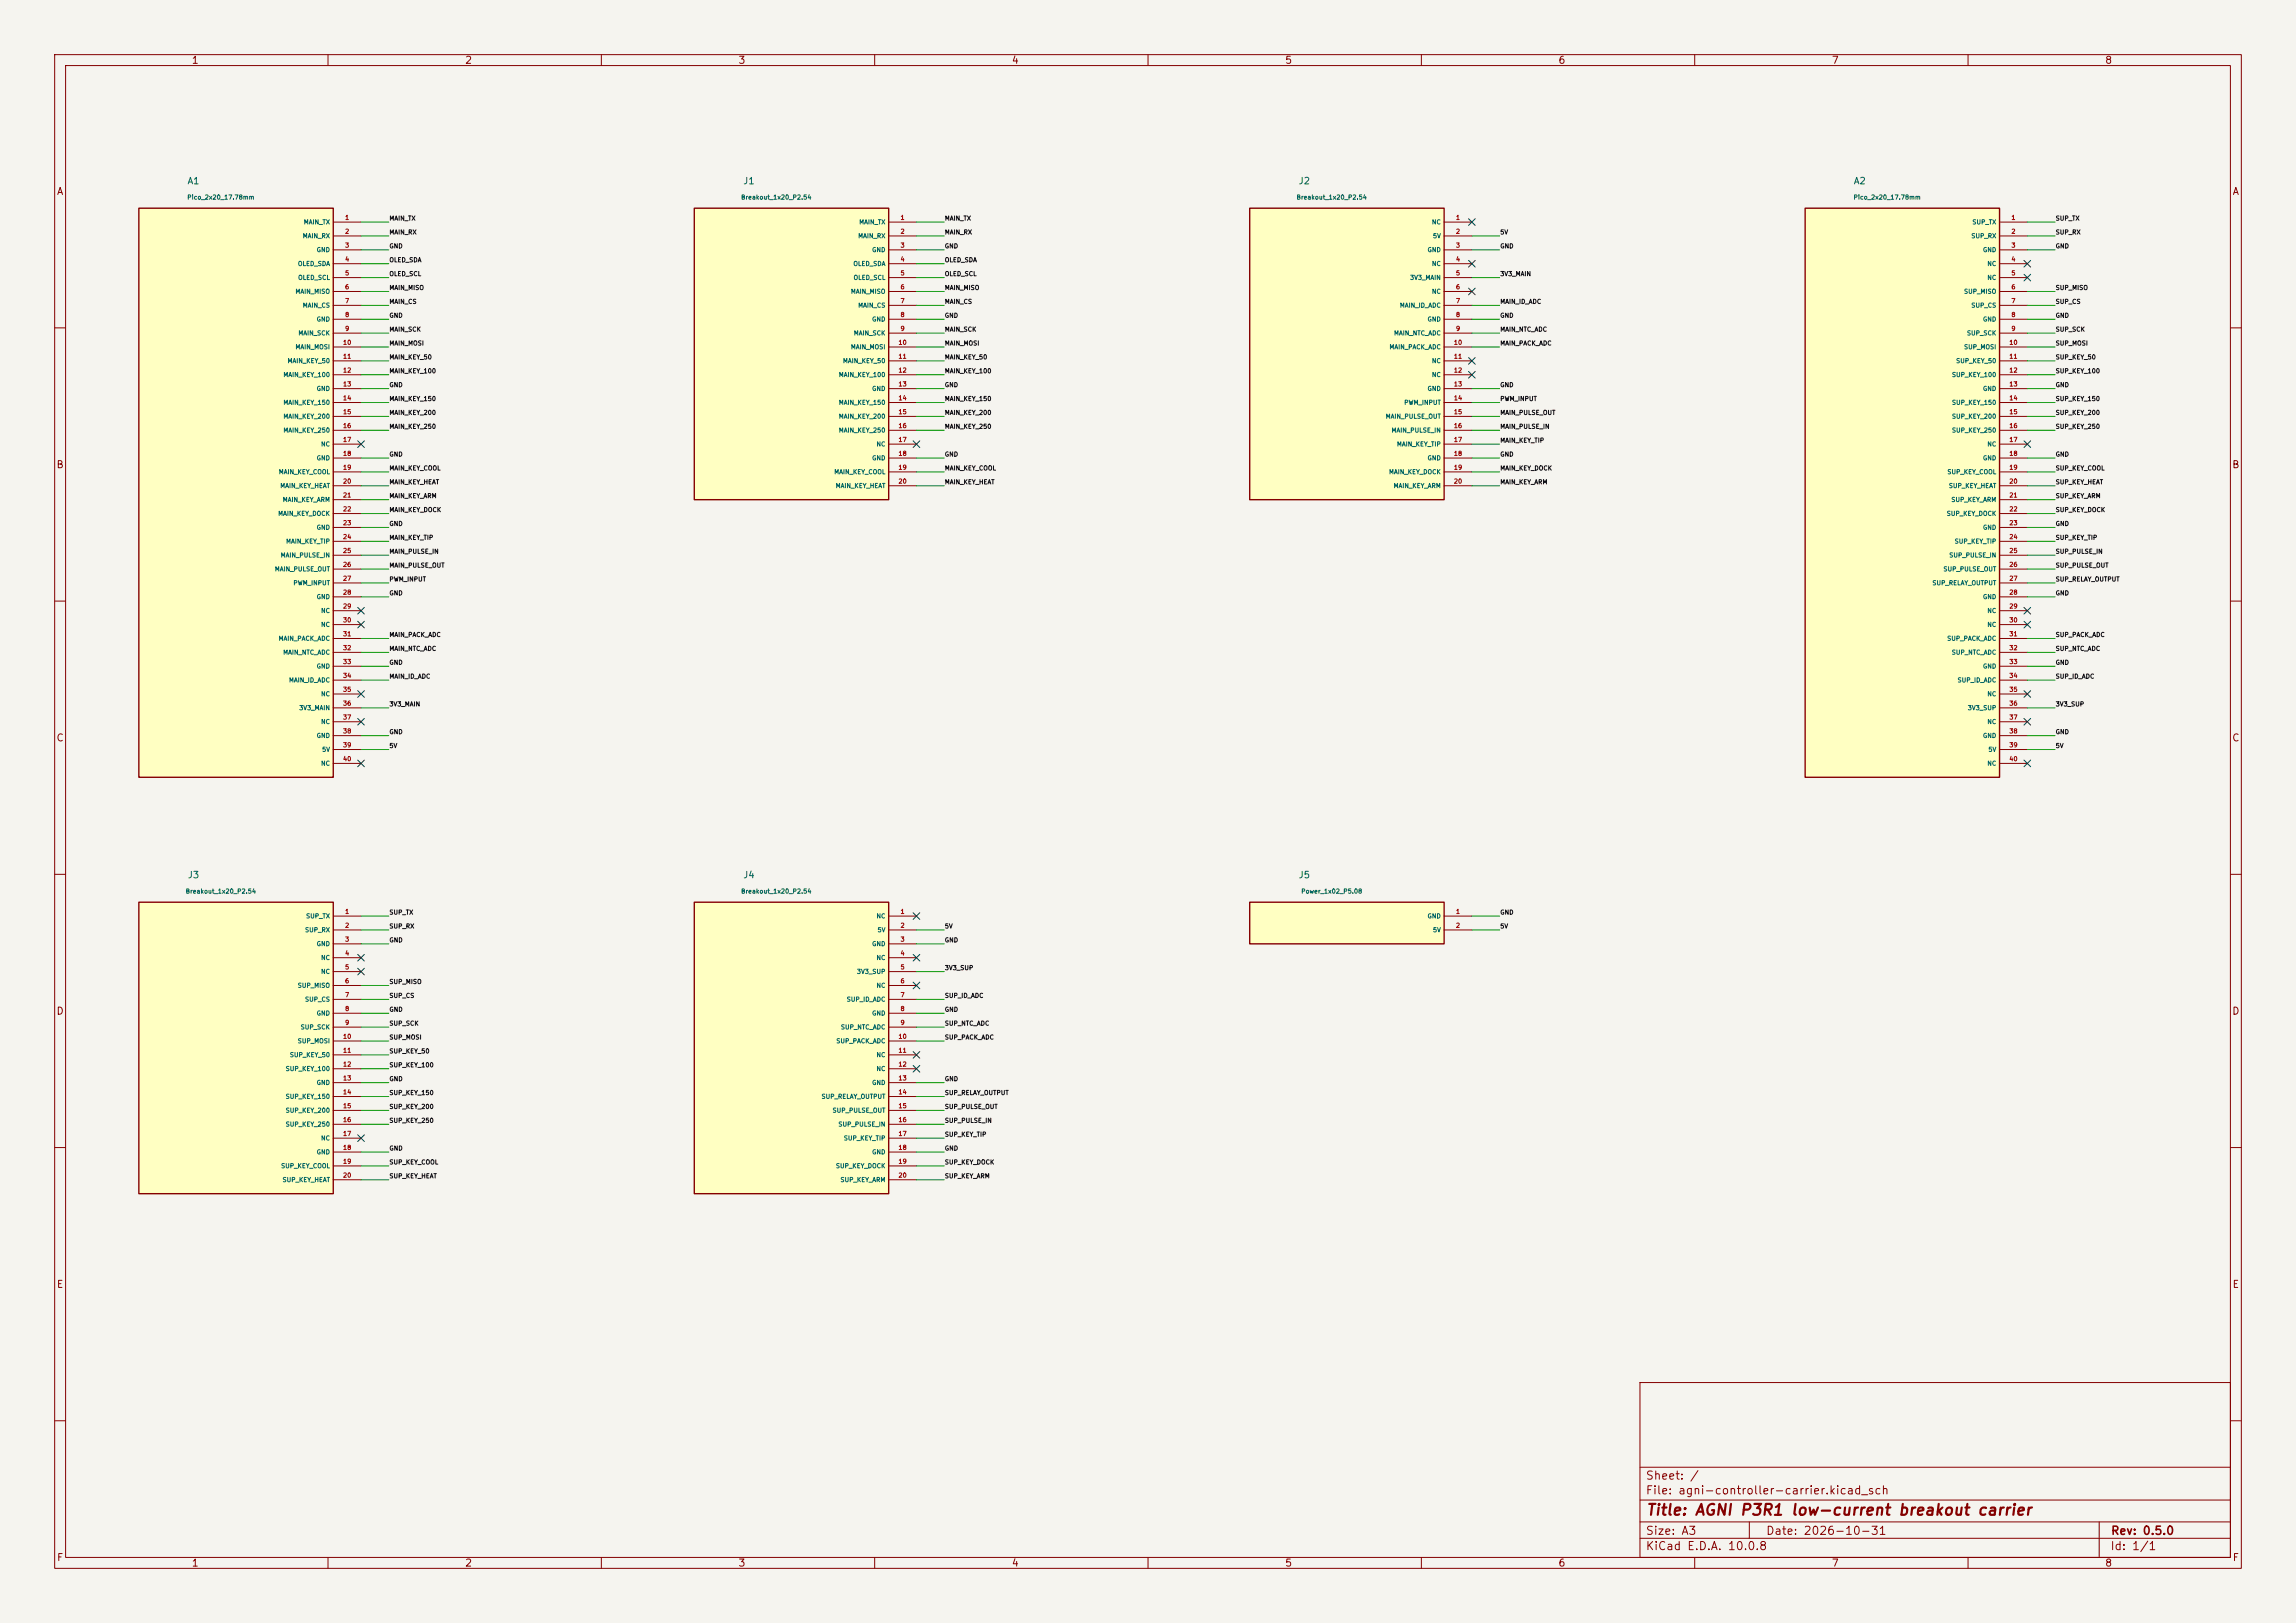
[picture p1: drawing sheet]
<svg xmlns="http://www.w3.org/2000/svg" width="420mm" height="297mm" viewBox="0 0 420 297" stroke-linecap="round" stroke-linejoin="round" font-family="sans-serif">
<defs><g id="words">
<text font-size="2" fill="#840000" x="301" y="277.8">Title: AGNI P3R1 low-current breakout carrier</text>
<g font-size="1.5" fill="#840000">
<text x="300.9" y="273.8">File: agni-controller-carrier.kicad_sch</text>
<text x="300.9" y="271.1">Sheet: /</text>
<text x="300.9" y="281.2">Size: A3</text>
<text x="322.9" y="281.2">Date: 2026-10-31</text>
<text x="386" y="281.2">Rev: 0.5.0</text>
<text x="300.9" y="284">KiCad E.D.A. 10.0.8</text>
<text x="385.9" y="284">Id: 1/1</text>
</g>
<g font-size="1.3" fill="#840000">
<text x="35" y="12">1</text>
<text x="85" y="12">2</text>
<text x="135" y="12">3</text>
<text x="185" y="12">4</text>
<text x="235" y="12">5</text>
<text x="285" y="12">6</text>
<text x="335" y="12">7</text>
<text x="385" y="12">8</text>
<text x="10.3" y="36">A</text>
<text x="408.3" y="36">A</text>
<text x="10.2" y="86">B</text>
<text x="408.2" y="86">B</text>
<text x="10.2" y="136">C</text>
<text x="408.2" y="136">C</text>
<text x="10.2" y="186">D</text>
<text x="408.2" y="186">D</text>
<text x="10.3" y="236">E</text>
<text x="408.3" y="236">E</text>
<text x="10.3" y="286">F</text>
<text x="35" y="287">1</text>
<text x="85" y="287">2</text>
<text x="135" y="287">3</text>
<text x="185" y="287">4</text>
<text x="235" y="287">5</text>
<text x="285" y="287">6</text>
<text x="335" y="287">7</text>
<text x="385" y="287">8</text>
<text x="408.3" y="286">F</text>
</g>
<g font-size="1.2" fill="#006464">
<text x="34.2" y="34">A1</text>
<text x="135.9" y="34">J1</text>
<text x="237.5" y="34">J2</text>
<text x="339" y="34">A2</text>
<text x="34.3" y="161">J3</text>
<text x="135.9" y="161">J4</text>
<text x="237.5" y="161">J5</text>
</g>
<g font-size=".8" fill="#006464">
<text x="34.2" y="36.7">Pico_2x20_17.78mm</text>
<text x="55.5" y="41.2">MAIN_TX</text>
<text x="135.5" y="36.7">Breakout_1x20_P2.54</text>
<text x="157.1" y="41.2">MAIN_TX</text>
<text x="237.1" y="36.7">Breakout_1x20_P2.54</text>
<text x="261.8" y="41.2">NC</text>
<text x="339" y="36.7">Pico_2x20_17.78mm</text>
<text x="360.7" y="41.2">SUP_TX</text>
<text x="55.3" y="43.8">MAIN_RX</text>
<text x="57.8" y="46.3">GND</text>
<text x="156.9" y="43.8">MAIN_RX</text>
<text x="159.4" y="46.3">GND</text>
<text x="261" y="46.3">GND</text>
<text x="262" y="43.8">5V</text>
<text x="360.5" y="43.8">SUP_RX</text>
<text x="362.6" y="46.3">GND</text>
<text x="54" y="53.9">MAIN_MISO</text>
<text x="54.4" y="48.9">OLED_SDA</text>
<text x="54.5" y="51.4">OLED_SCL</text>
<text x="155.6" y="53.9">MAIN_MISO</text>
<text x="156" y="48.9">OLED_SDA</text>
<text x="156.1" y="51.4">OLED_SCL</text>
<text x="257.8" y="51.4">3V3_MAIN</text>
<text x="261.8" y="48.9">NC</text>
<text x="261.8" y="53.9">NC</text>
<text x="359.2" y="53.9">SUP_MISO</text>
<text x="363.4" y="48.9">NC</text>
<text x="363.4" y="51.4">NC</text>
<text x="55.3" y="56.5">MAIN_CS</text>
<text x="57.8" y="59">GND</text>
<text x="156.9" y="56.5">MAIN_CS</text>
<text x="159.4" y="59">GND</text>
<text x="256" y="56.5">MAIN_ID_ADC</text>
<text x="261" y="59">GND</text>
<text x="360.5" y="56.5">SUP_CS</text>
<text x="362.6" y="59">GND</text>
<text x="54" y="64.1">MAIN_MOSI</text>
<text x="54.5" y="61.6">MAIN_SCK</text>
<text x="155.6" y="64.1">MAIN_MOSI</text>
<text x="156.1" y="61.6">MAIN_SCK</text>
<text x="254.1" y="64.1">MAIN_PACK_ADC</text>
<text x="254.9" y="61.6">MAIN_NTC_ADC</text>
<text x="359.2" y="64.1">SUP_MOSI</text>
<text x="359.7" y="61.6">SUP_SCK</text>
<text x="51.7" y="69.2">MAIN_KEY_100</text>
<text x="52.5" y="66.6">MAIN_KEY_50</text>
<text x="57.8" y="71.7">GND</text>
<text x="153.3" y="69.2">MAIN_KEY_100</text>
<text x="154.1" y="66.6">MAIN_KEY_50</text>
<text x="159.4" y="71.7">GND</text>
<text x="261" y="71.7">GND</text>
<text x="261.8" y="66.6">NC</text>
<text x="261.8" y="69.2">NC</text>
<text x="357" y="69.2">SUP_KEY_100</text>
<text x="357.7" y="66.6">SUP_KEY_50</text>
<text x="362.6" y="71.7">GND</text>
<text x="51.7" y="74.3">MAIN_KEY_150</text>
<text x="51.7" y="76.8">MAIN_KEY_200</text>
<text x="153.3" y="74.3">MAIN_KEY_150</text>
<text x="153.3" y="76.8">MAIN_KEY_200</text>
<text x="253.4" y="76.8">MAIN_PULSE_OUT</text>
<text x="256.8" y="74.3">PWM_INPUT</text>
<text x="357" y="74.3">SUP_KEY_150</text>
<text x="357" y="76.8">SUP_KEY_200</text>
<text x="51.7" y="79.3">MAIN_KEY_250</text>
<text x="58.6" y="81.9">NC</text>
<text x="153.3" y="79.3">MAIN_KEY_250</text>
<text x="160.2" y="81.9">NC</text>
<text x="254.5" y="79.3">MAIN_PULSE_IN</text>
<text x="255.4" y="81.9">MAIN_KEY_TIP</text>
<text x="357" y="79.3">SUP_KEY_250</text>
<text x="363.4" y="81.9">NC</text>
<text x="50.9" y="87">MAIN_KEY_COOL</text>
<text x="51.2" y="89.5">MAIN_KEY_HEAT</text>
<text x="57.8" y="84.4">GND</text>
<text x="152.5" y="87">MAIN_KEY_COOL</text>
<text x="152.8" y="89.5">MAIN_KEY_HEAT</text>
<text x="159.4" y="84.4">GND</text>
<text x="254" y="87">MAIN_KEY_DOCK</text>
<text x="254.8" y="89.5">MAIN_KEY_ARM</text>
<text x="261" y="84.4">GND</text>
<text x="356.1" y="87">SUP_KEY_COOL</text>
<text x="356.4" y="89.5">SUP_KEY_HEAT</text>
<text x="362.6" y="84.4">GND</text>
<text x="50.8" y="94.6">MAIN_KEY_DOCK</text>
<text x="51.6" y="92">MAIN_KEY_ARM</text>
<text x="356" y="94.6">SUP_KEY_DOCK</text>
<text x="356.9" y="92">SUP_KEY_ARM</text>
<text x="52.2" y="99.7">MAIN_KEY_TIP</text>
<text x="57.8" y="97.1">GND</text>
<text x="357.5" y="99.7">SUP_KEY_TIP</text>
<text x="362.6" y="97.1">GND</text>
<text x="50.2" y="104.7">MAIN_PULSE_OUT</text>
<text x="51.3" y="102.2">MAIN_PULSE_IN</text>
<text x="53.6" y="107.3">PWM_INPUT</text>
<text x="353.4" y="107.3">SUP_RELAY_OUTPUT</text>
<text x="355.4" y="104.7">SUP_PULSE_OUT</text>
<text x="356.5" y="102.2">SUP_PULSE_IN</text>
<text x="57.8" y="109.8">GND</text>
<text x="58.6" y="112.4">NC</text>
<text x="362.6" y="109.8">GND</text>
<text x="363.4" y="112.4">NC</text>
<text x="50.9" y="117.4">MAIN_PACK_ADC</text>
<text x="51.7" y="120">MAIN_NTC_ADC</text>
<text x="58.6" y="114.9">NC</text>
<text x="356.1" y="117.4">SUP_PACK_ADC</text>
<text x="356.9" y="120">SUP_NTC_ADC</text>
<text x="363.4" y="114.9">NC</text>
<text x="52.8" y="125.1">MAIN_ID_ADC</text>
<text x="57.8" y="122.5">GND</text>
<text x="358" y="125.1">SUP_ID_ADC</text>
<text x="362.6" y="122.5">GND</text>
<text x="54.6" y="130.1">3V3_MAIN</text>
<text x="58.6" y="127.6">NC</text>
<text x="359.9" y="130.1">3V3_SUP</text>
<text x="363.4" y="127.6">NC</text>
<text x="57.8" y="135.2">GND</text>
<text x="58.6" y="132.7">NC</text>
<text x="58.8" y="137.8">5V</text>
<text x="362.6" y="135.2">GND</text>
<text x="363.4" y="132.7">NC</text>
<text x="363.6" y="137.8">5V</text>
<text x="58.6" y="140.3">NC</text>
<text x="363.4" y="140.3">NC</text>
<text x="33.9" y="163.7">Breakout_1x20_P2.54</text>
<text x="135.5" y="163.7">Breakout_1x20_P2.54</text>
<text x="237.9" y="163.7">Power_1x02_P5.08</text>
<text x="55.7" y="170.8">SUP_RX</text>
<text x="55.9" y="168.2">SUP_TX</text>
<text x="57.8" y="173.3">GND</text>
<text x="159.4" y="173.3">GND</text>
<text x="160.2" y="168.2">NC</text>
<text x="160.4" y="170.8">5V</text>
<text x="261" y="168.2">GND</text>
<text x="262" y="170.8">5V</text>
<text x="58.6" y="175.9">NC</text>
<text x="58.6" y="178.4">NC</text>
<text x="156.7" y="178.4">3V3_SUP</text>
<text x="160.2" y="175.9">NC</text>
<text x="54.4" y="180.9">SUP_MISO</text>
<text x="55.7" y="183.5">SUP_CS</text>
<text x="154.8" y="183.5">SUP_ID_ADC</text>
<text x="160.2" y="180.9">NC</text>
<text x="54.4" y="191.1">SUP_MOSI</text>
<text x="54.9" y="188.6">SUP_SCK</text>
<text x="57.8" y="186">GND</text>
<text x="152.9" y="191.1">SUP_PACK_ADC</text>
<text x="153.7" y="188.6">SUP_NTC_ADC</text>
<text x="159.4" y="186">GND</text>
<text x="52.2" y="196.2">SUP_KEY_100</text>
<text x="52.9" y="193.6">SUP_KEY_50</text>
<text x="160.2" y="193.6">NC</text>
<text x="160.2" y="196.2">NC</text>
<text x="52.2" y="201.3">SUP_KEY_150</text>
<text x="52.2" y="203.8">SUP_KEY_200</text>
<text x="57.8" y="198.7">GND</text>
<text x="150.2" y="201.3">SUP_RELAY_OUTPUT</text>
<text x="152.2" y="203.8">SUP_PULSE_OUT</text>
<text x="159.4" y="198.7">GND</text>
<text x="52.2" y="206.3">SUP_KEY_250</text>
<text x="58.6" y="208.9">NC</text>
<text x="153.3" y="206.3">SUP_PULSE_IN</text>
<text x="154.3" y="208.9">SUP_KEY_TIP</text>
<text x="51.3" y="214">SUP_KEY_COOL</text>
<text x="57.8" y="211.4">GND</text>
<text x="152.8" y="214">SUP_KEY_DOCK</text>
<text x="159.4" y="211.4">GND</text>
<text x="51.6" y="216.5">SUP_KEY_HEAT</text>
<text x="153.7" y="216.5">SUP_KEY_ARM</text>
</g>
<g font-size=".8" fill="#a90000">
<text x="63" y="40.4">1</text>
<text x="164.6" y="40.4">1</text>
<text x="266.2" y="40.4">1</text>
<text x="367.8" y="40.4">1</text>
<text x="63" y="43">2</text>
<text x="63" y="45.5">3</text>
<text x="164.6" y="43">2</text>
<text x="164.6" y="45.5">3</text>
<text x="266.2" y="43">2</text>
<text x="266.2" y="45.5">3</text>
<text x="367.8" y="43">2</text>
<text x="367.8" y="45.5">3</text>
<text x="63" y="48">4</text>
<text x="63" y="50.6">5</text>
<text x="63" y="53.1">6</text>
<text x="164.6" y="48">4</text>
<text x="164.6" y="50.6">5</text>
<text x="164.6" y="53.1">6</text>
<text x="266.2" y="48">4</text>
<text x="266.2" y="50.6">5</text>
<text x="266.2" y="53.1">6</text>
<text x="367.8" y="48">4</text>
<text x="367.8" y="50.6">5</text>
<text x="367.8" y="53.1">6</text>
<text x="63" y="55.7">7</text>
<text x="63" y="58.2">8</text>
<text x="164.6" y="55.7">7</text>
<text x="164.6" y="58.2">8</text>
<text x="266.2" y="55.7">7</text>
<text x="266.2" y="58.2">8</text>
<text x="367.8" y="55.7">7</text>
<text x="367.8" y="58.2">8</text>
<text x="62.7" y="63.3">10</text>
<text x="62.7" y="65.8">11</text>
<text x="63" y="60.7">9</text>
<text x="164.3" y="63.3">10</text>
<text x="164.3" y="65.8">11</text>
<text x="164.6" y="60.7">9</text>
<text x="265.9" y="63.3">10</text>
<text x="265.9" y="65.8">11</text>
<text x="266.2" y="60.7">9</text>
<text x="367.5" y="63.3">10</text>
<text x="367.5" y="65.8">11</text>
<text x="367.8" y="60.7">9</text>
<text x="62.7" y="68.4">12</text>
<text x="62.7" y="70.9">13</text>
<text x="164.3" y="68.4">12</text>
<text x="164.3" y="70.9">13</text>
<text x="265.9" y="68.4">12</text>
<text x="265.9" y="70.9">13</text>
<text x="367.5" y="68.4">12</text>
<text x="367.5" y="70.9">13</text>
<text x="62.7" y="73.4">14</text>
<text x="62.7" y="76">15</text>
<text x="164.3" y="73.4">14</text>
<text x="164.3" y="76">15</text>
<text x="265.9" y="73.4">14</text>
<text x="265.9" y="76">15</text>
<text x="367.5" y="73.4">14</text>
<text x="367.5" y="76">15</text>
<text x="62.7" y="78.5">16</text>
<text x="62.7" y="81.1">17</text>
<text x="62.7" y="83.6">18</text>
<text x="164.3" y="78.5">16</text>
<text x="164.3" y="81.1">17</text>
<text x="164.3" y="83.6">18</text>
<text x="265.9" y="78.5">16</text>
<text x="265.9" y="81.1">17</text>
<text x="265.9" y="83.6">18</text>
<text x="367.5" y="78.5">16</text>
<text x="367.5" y="81.1">17</text>
<text x="367.5" y="83.6">18</text>
<text x="62.7" y="86.1">19</text>
<text x="62.7" y="88.7">20</text>
<text x="164.3" y="86.1">19</text>
<text x="164.3" y="88.7">20</text>
<text x="265.9" y="86.1">19</text>
<text x="265.9" y="88.7">20</text>
<text x="367.5" y="86.1">19</text>
<text x="367.5" y="88.7">20</text>
<text x="62.7" y="91.2">21</text>
<text x="62.7" y="93.8">22</text>
<text x="367.5" y="91.2">21</text>
<text x="367.5" y="93.8">22</text>
<text x="62.7" y="96.3">23</text>
<text x="62.7" y="98.8">24</text>
<text x="62.7" y="101.4">25</text>
<text x="367.5" y="96.3">23</text>
<text x="367.5" y="98.8">24</text>
<text x="367.5" y="101.4">25</text>
<text x="62.7" y="103.9">26</text>
<text x="62.7" y="106.5">27</text>
<text x="367.5" y="103.9">26</text>
<text x="367.5" y="106.5">27</text>
<text x="62.7" y="109">28</text>
<text x="62.7" y="111.5">29</text>
<text x="367.5" y="109">28</text>
<text x="367.5" y="111.5">29</text>
<text x="62.7" y="114.1">30</text>
<text x="62.7" y="116.6">31</text>
<text x="62.7" y="119.2">32</text>
<text x="367.5" y="114.1">30</text>
<text x="367.5" y="116.6">31</text>
<text x="367.5" y="119.2">32</text>
<text x="62.7" y="121.7">33</text>
<text x="62.7" y="124.2">34</text>
<text x="367.5" y="121.7">33</text>
<text x="367.5" y="124.2">34</text>
<text x="62.7" y="126.8">35</text>
<text x="62.7" y="129.3">36</text>
<text x="62.7" y="131.9">37</text>
<text x="367.5" y="126.8">35</text>
<text x="367.5" y="129.3">36</text>
<text x="367.5" y="131.9">37</text>
<text x="62.7" y="134.4">38</text>
<text x="62.7" y="136.9">39</text>
<text x="367.5" y="134.4">38</text>
<text x="367.5" y="136.9">39</text>
<text x="62.7" y="139.5">40</text>
<text x="367.5" y="139.5">40</text>
<text x="63" y="167.4">1</text>
<text x="164.6" y="167.4">1</text>
<text x="266.2" y="167.4">1</text>
<text x="63" y="170">2</text>
<text x="63" y="172.5">3</text>
<text x="164.6" y="170">2</text>
<text x="164.6" y="172.5">3</text>
<text x="266.2" y="170">2</text>
<text x="63" y="175">4</text>
<text x="63" y="177.6">5</text>
<text x="164.6" y="175">4</text>
<text x="164.6" y="177.6">5</text>
<text x="63" y="180.1">6</text>
<text x="63" y="182.7">7</text>
<text x="63" y="185.2">8</text>
<text x="164.6" y="180.1">6</text>
<text x="164.6" y="182.7">7</text>
<text x="164.6" y="185.2">8</text>
<text x="62.7" y="190.3">10</text>
<text x="63" y="187.7">9</text>
<text x="164.3" y="190.3">10</text>
<text x="164.6" y="187.7">9</text>
<text x="62.7" y="192.8">11</text>
<text x="62.7" y="195.4">12</text>
<text x="62.7" y="197.9">13</text>
<text x="164.3" y="192.8">11</text>
<text x="164.3" y="195.4">12</text>
<text x="164.3" y="197.9">13</text>
<text x="62.7" y="200.4">14</text>
<text x="62.7" y="203">15</text>
<text x="164.3" y="200.4">14</text>
<text x="164.3" y="203">15</text>
<text x="62.7" y="205.5">16</text>
<text x="62.7" y="208.1">17</text>
<text x="164.3" y="205.5">16</text>
<text x="164.3" y="208.1">17</text>
<text x="62.7" y="210.6">18</text>
<text x="62.7" y="213.1">19</text>
<text x="62.7" y="215.7">20</text>
<text x="164.3" y="210.6">18</text>
<text x="164.3" y="213.1">19</text>
<text x="164.3" y="215.7">20</text>
</g>
<g font-size=".8" fill="#0f0f0f">
<text x="71.1" y="40.6">MAIN_TX</text>
<text x="172.7" y="40.6">MAIN_TX</text>
<text x="375.9" y="40.6">SUP_TX</text>
<text x="71.1" y="43.1">MAIN_RX</text>
<text x="71.1" y="45.6">GND</text>
<text x="172.7" y="43.1">MAIN_RX</text>
<text x="172.7" y="45.6">GND</text>
<text x="274.3" y="43.1">5V</text>
<text x="274.3" y="45.6">GND</text>
<text x="375.9" y="43.1">SUP_RX</text>
<text x="375.9" y="45.6">GND</text>
<text x="71.1" y="48.2">OLED_SDA</text>
<text x="71.1" y="50.7">OLED_SCL</text>
<text x="71.1" y="53.3">MAIN_MISO</text>
<text x="172.7" y="48.2">OLED_SDA</text>
<text x="172.7" y="50.7">OLED_SCL</text>
<text x="172.7" y="53.3">MAIN_MISO</text>
<text x="274.3" y="50.7">3V3_MAIN</text>
<text x="375.9" y="53.3">SUP_MISO</text>
<text x="71.1" y="58.3">GND</text>
<text x="71.1" y="55.8">MAIN_CS</text>
<text x="172.7" y="55.8">MAIN_CS</text>
<text x="172.7" y="58.3">GND</text>
<text x="274.3" y="55.8">MAIN_ID_ADC</text>
<text x="274.3" y="58.3">GND</text>
<text x="375.9" y="55.8">SUP_CS</text>
<text x="375.9" y="58.3">GND</text>
<text x="71.1" y="66">MAIN_KEY_50</text>
<text x="71.1" y="63.4">MAIN_MOSI</text>
<text x="71.1" y="60.9">MAIN_SCK</text>
<text x="172.7" y="60.9">MAIN_SCK</text>
<text x="172.7" y="63.4">MAIN_MOSI</text>
<text x="172.7" y="66">MAIN_KEY_50</text>
<text x="274.3" y="60.9">MAIN_NTC_ADC</text>
<text x="274.3" y="63.4">MAIN_PACK_ADC</text>
<text x="375.9" y="60.9">SUP_SCK</text>
<text x="375.9" y="63.4">SUP_MOSI</text>
<text x="375.9" y="66">SUP_KEY_50</text>
<text x="71.1" y="68.5">MAIN_KEY_100</text>
<text x="71.1" y="71">GND</text>
<text x="172.7" y="68.5">MAIN_KEY_100</text>
<text x="172.7" y="71">GND</text>
<text x="274.3" y="71">GND</text>
<text x="375.9" y="71">GND</text>
<text x="375.9" y="68.5">SUP_KEY_100</text>
<text x="71.1" y="73.6">MAIN_KEY_150</text>
<text x="71.1" y="76.1">MAIN_KEY_200</text>
<text x="172.7" y="73.6">MAIN_KEY_150</text>
<text x="172.7" y="76.1">MAIN_KEY_200</text>
<text x="274.3" y="73.6">PWM_INPUT</text>
<text x="274.3" y="76.1">MAIN_PULSE_OUT</text>
<text x="375.9" y="73.6">SUP_KEY_150</text>
<text x="375.9" y="76.1">SUP_KEY_200</text>
<text x="71.1" y="78.7">MAIN_KEY_250</text>
<text x="71.1" y="83.7">GND</text>
<text x="172.7" y="78.7">MAIN_KEY_250</text>
<text x="172.7" y="83.7">GND</text>
<text x="274.3" y="78.7">MAIN_PULSE_IN</text>
<text x="274.3" y="83.7">GND</text>
<text x="274.3" y="81.2">MAIN_KEY_TIP</text>
<text x="375.9" y="78.7">SUP_KEY_250</text>
<text x="375.9" y="83.7">GND</text>
<text x="71.1" y="86.3">MAIN_KEY_COOL</text>
<text x="71.1" y="88.8">MAIN_KEY_HEAT</text>
<text x="172.7" y="86.3">MAIN_KEY_COOL</text>
<text x="172.7" y="88.8">MAIN_KEY_HEAT</text>
<text x="274.3" y="86.3">MAIN_KEY_DOCK</text>
<text x="274.3" y="88.8">MAIN_KEY_ARM</text>
<text x="375.9" y="86.3">SUP_KEY_COOL</text>
<text x="375.9" y="88.8">SUP_KEY_HEAT</text>
<text x="71.1" y="91.4">MAIN_KEY_ARM</text>
<text x="71.1" y="93.9">MAIN_KEY_DOCK</text>
<text x="375.9" y="91.4">SUP_KEY_ARM</text>
<text x="375.9" y="93.9">SUP_KEY_DOCK</text>
<text x="71.1" y="99">MAIN_KEY_TIP</text>
<text x="71.1" y="101.5">MAIN_PULSE_IN</text>
<text x="71.1" y="96.4">GND</text>
<text x="375.9" y="101.5">SUP_PULSE_IN</text>
<text x="375.9" y="96.4">GND</text>
<text x="375.9" y="99">SUP_KEY_TIP</text>
<text x="71.1" y="106.6">PWM_INPUT</text>
<text x="71.1" y="104.1">MAIN_PULSE_OUT</text>
<text x="375.9" y="104.1">SUP_PULSE_OUT</text>
<text x="375.9" y="106.6">SUP_RELAY_OUTPUT</text>
<text x="71.1" y="109.1">GND</text>
<text x="375.9" y="109.1">GND</text>
<text x="71.1" y="116.8">MAIN_PACK_ADC</text>
<text x="71.1" y="119.3">MAIN_NTC_ADC</text>
<text x="375.9" y="116.8">SUP_PACK_ADC</text>
<text x="375.9" y="119.3">SUP_NTC_ADC</text>
<text x="71.1" y="124.4">MAIN_ID_ADC</text>
<text x="71.1" y="121.8">GND</text>
<text x="375.9" y="121.8">GND</text>
<text x="375.9" y="124.4">SUP_ID_ADC</text>
<text x="71.1" y="129.5">3V3_MAIN</text>
<text x="375.9" y="129.5">3V3_SUP</text>
<text x="71.1" y="134.5">GND</text>
<text x="71.1" y="137.1">5V</text>
<text x="375.9" y="134.5">GND</text>
<text x="375.9" y="137.1">5V</text>
<text x="71.1" y="167.6">SUP_TX</text>
<text x="274.3" y="167.6">GND</text>
<text x="71.1" y="170.1">SUP_RX</text>
<text x="71.1" y="172.6">GND</text>
<text x="172.7" y="170.1">5V</text>
<text x="172.7" y="172.6">GND</text>
<text x="274.3" y="170.1">5V</text>
<text x="172.7" y="177.7">3V3_SUP</text>
<text x="71.1" y="180.3">SUP_MISO</text>
<text x="71.1" y="182.8">SUP_CS</text>
<text x="71.1" y="185.3">GND</text>
<text x="172.7" y="182.8">SUP_ID_ADC</text>
<text x="172.7" y="185.3">GND</text>
<text x="71.1" y="187.9">SUP_SCK</text>
<text x="71.1" y="190.4">SUP_MOSI</text>
<text x="172.7" y="187.9">SUP_NTC_ADC</text>
<text x="172.7" y="190.4">SUP_PACK_ADC</text>
<text x="71.1" y="193">SUP_KEY_50</text>
<text x="71.1" y="195.5">SUP_KEY_100</text>
<text x="71.1" y="198">GND</text>
<text x="71.1" y="200.6">SUP_KEY_150</text>
<text x="71.1" y="203.1">SUP_KEY_200</text>
<text x="172.7" y="198">GND</text>
<text x="172.7" y="200.6">SUP_RELAY_OUTPUT</text>
<text x="172.7" y="203.1">SUP_PULSE_OUT</text>
<text x="71.1" y="205.7">SUP_KEY_250</text>
<text x="172.7" y="205.7">SUP_PULSE_IN</text>
<text x="172.7" y="208.2">SUP_KEY_TIP</text>
<text x="71.1" y="210.7">GND</text>
<text x="71.1" y="213.3">SUP_KEY_COOL</text>
<text x="71.1" y="215.8">SUP_KEY_HEAT</text>
<text x="172.7" y="215.8">SUP_KEY_ARM</text>
<text x="172.7" y="210.7">GND</text>
<text x="172.7" y="213.3">SUP_KEY_DOCK</text>
</g>
</g></defs>
<path d="M0 0h420v297h-420z" fill="#f5f4ef" stroke="#f5f4ef" stroke-width=".18"/>
<g fill="none" stroke="#840000" stroke-width=".18">
<path d="M10 10h400v277h-400zM12 12h396v273h-396zM60 10v2M110 10v2M160 10v2M210 10v2M260 10v2M310 10v2M360 10v2M10 60h2M408 60h2M10 110h2"/>
<path d="M408 110h2M10 160h2M408 160h2M10 210h2M408 210h2M300 253h108v32h-108zM10 260h2M300 278.5h108M300 274.5h108M300 268.5h108M320 278.5v3M384 278.5v6.5"/>
<path d="M408 260h2M60 285v2M110 285v2M160 285v2M210 285v2M260 285v2M300 281.5h108M310 285v2M360 285v2"/>
</g>
<path d="M25.4 38.1h35.6v104.1h-35.6z" fill="#ffffc2"/>
<path d="M25.4 38.1h35.6v104.1h-35.6z" fill="none" stroke="#840000" stroke-width=".25"/>
<g fill="none" stroke="#840000" stroke-width=".18">
<path d="M61 40.6h5M61 43.2h5M61 45.7h5M61 48.3h5M61 50.8h5M61 53.3h5M61 55.9h5M61 58.4h5M61 61h5M61 63.5h5M61 66h5M61 68.6h5"/>
<path d="M61 71.1h5M61 73.7h5M61 76.2h5M61 78.7h5M61 81.3h5M61 83.8h5M61 86.4h5M61 88.9h5M61 91.4h5M61 94h5M61 96.5h5M61 99.1h5"/>
<path d="M61 101.6h5M61 104.1h5M61 106.7h5M61 109.2h5M61 111.8h5M61 114.3h5M61 116.8h5M61 119.4h5M61 121.9h5M61 124.5h5M61 127h5M61 129.5h5"/>
<path d="M61 132.1h5M61 134.6h5M61 137.2h5M61 139.7h5"/>
</g>
<path d="M25.4 165.1h35.6v53.3h-35.6z" fill="#ffffc2"/>
<path d="M25.4 165.1h35.6v53.3h-35.6z" fill="none" stroke="#840000" stroke-width=".25"/>
<g fill="none" stroke="#840000" stroke-width=".18">
<path d="M61 167.6h5M61 170.2h5M61 172.7h5M61 175.3h5M61 177.8h5M61 180.3h5M61 182.9h5M61 185.4h5M61 188h5M61 190.5h5M61 193h5M61 195.6h5"/>
<path d="M61 198.1h5M61 200.7h5M61 203.2h5M61 205.7h5M61 208.3h5M61 210.8h5M61 213.4h5M61 215.9h5"/>
</g>
<path d="M127 38.1h35.6v53.3h-35.6z" fill="#ffffc2"/>
<path d="M127 38.1h35.6v53.3h-35.6z" fill="none" stroke="#840000" stroke-width=".25"/>
<g fill="none" stroke="#840000" stroke-width=".18">
<path d="M162.6 40.6h5M162.6 43.2h5M162.6 45.7h5M162.6 48.3h5M162.6 50.8h5M162.6 53.3h5M162.6 55.9h5M162.6 58.4h5M162.6 61h5M162.6 63.5h5M162.6 66h5M162.6 68.6h5"/>
<path d="M162.6 71.1h5M162.6 73.7h5M162.6 76.2h5M162.6 78.7h5M162.6 81.3h5M162.6 83.8h5M162.6 86.4h5M162.6 88.9h5"/>
</g>
<path d="M127 165.1h35.6v53.3h-35.6z" fill="#ffffc2"/>
<path d="M127 165.1h35.6v53.3h-35.6z" fill="none" stroke="#840000" stroke-width=".25"/>
<g fill="none" stroke="#840000" stroke-width=".18">
<path d="M162.6 167.6h5M162.6 170.2h5M162.6 172.7h5M162.6 175.3h5M162.6 177.8h5M162.6 180.3h5M162.6 182.9h5M162.6 185.4h5M162.6 188h5M162.6 190.5h5M162.6 193h5M162.6 195.6h5"/>
<path d="M162.6 198.1h5M162.6 200.7h5M162.6 203.2h5M162.6 205.7h5M162.6 208.3h5M162.6 210.8h5M162.6 213.4h5M162.6 215.9h5"/>
</g>
<path d="M330.2 38.1h35.6v104.1h-35.6z" fill="#ffffc2"/>
<path d="M330.2 38.1h35.6v104.1h-35.6z" fill="none" stroke="#840000" stroke-width=".25"/>
<g fill="none" stroke="#840000" stroke-width=".18">
<path d="M365.8 40.6h5M365.8 43.2h5M365.8 45.7h5M365.8 48.3h5M365.8 50.8h5M365.8 53.3h5M365.8 55.9h5M365.8 58.4h5M365.8 61h5M365.8 63.5h5M365.8 66h5M365.8 68.6h5"/>
<path d="M365.8 71.1h5M365.8 73.7h5M365.8 76.2h5M365.8 78.7h5M365.8 81.3h5M365.8 83.8h5M365.8 86.4h5M365.8 88.9h5M365.8 91.4h5M365.8 94h5M365.8 96.5h5M365.8 99.1h5"/>
<path d="M365.8 101.6h5M365.8 104.1h5M365.8 106.7h5M365.8 109.2h5M365.8 111.8h5M365.8 114.3h5M365.8 116.8h5M365.8 119.4h5M365.8 121.9h5M365.8 124.5h5M365.8 127h5M365.8 129.5h5"/>
<path d="M365.8 132.1h5M365.8 134.6h5M365.8 137.2h5M365.8 139.7h5"/>
</g>
<path d="M228.6 165.1h35.6v7.6h-35.6z" fill="#ffffc2"/>
<path d="M228.6 165.1h35.6v7.6h-35.6z" fill="none" stroke="#840000" stroke-width=".25"/>
<path d="M264.2 167.6h5M264.2 170.2h5" fill="none" stroke="#840000" stroke-width=".18"/>
<path d="M228.6 38.1h35.6v53.3h-35.6z" fill="#ffffc2"/>
<path d="M228.6 38.1h35.6v53.3h-35.6z" fill="none" stroke="#840000" stroke-width=".25"/>
<g fill="none" stroke="#840000" stroke-width=".18">
<path d="M264.2 40.6h5M264.2 43.2h5M264.2 45.7h5M264.2 48.3h5M264.2 50.8h5M264.2 53.3h5M264.2 55.9h5M264.2 58.4h5M264.2 61h5M264.2 63.5h5M264.2 66h5M264.2 68.6h5"/>
<path d="M264.2 71.1h5M264.2 73.7h5M264.2 76.2h5M264.2 78.7h5M264.2 81.3h5M264.2 83.8h5M264.2 86.4h5M264.2 88.9h5"/>
</g>
<g fill="none" stroke="#009600" stroke-width=".18">
<path d="M66 40.6h5.1M66 43.2h5.1M66 45.7h5.1M66 48.3h5.1M66 50.8h5.1M66 53.3h5.1M66 55.9h5.1M66 58.4h5.1M167.6 40.6h5.1M167.6 43.2h5.1M167.6 45.7h5.1M167.6 48.3h5.1"/>
<path d="M167.6 50.8h5.1M167.6 53.3h5.1M167.6 55.9h5.1M167.6 58.4h5.1M269.2 43.2h5.1M269.2 45.7h5.1M269.2 50.8h5.1M269.2 55.9h5.1M269.2 58.4h5.1M370.8 40.6h5.1M370.8 43.2h5.1M370.8 45.7h5.1"/>
<path d="M370.8 53.3h5.1M370.8 55.9h5.1M370.8 58.4h5.1M66 66h5.1M66 68.6h5.1M66 71.1h5.1M66 73.7h5.1M66 76.2h5.1M66 61h5.1M66 63.5h5.1M66 78.7h5.1M167.6 66h5.1"/>
<path d="M167.6 68.6h5.1M167.6 71.1h5.1M167.6 73.7h5.1M167.6 76.2h5.1M167.6 61h5.1M167.6 63.5h5.1M167.6 78.7h5.1M269.2 71.1h5.1M269.2 73.7h5.1M269.2 76.2h5.1M269.2 61h5.1M269.2 63.5h5.1"/>
<path d="M269.2 78.7h5.1M370.8 66h5.1M370.8 68.6h5.1M370.8 71.1h5.1M370.8 73.7h5.1M370.8 76.2h5.1M370.8 61h5.1M370.8 63.5h5.1M370.8 78.7h5.1M66 86.4h5.1M66 83.8h5.1M66 88.9h5.1"/>
<path d="M66 91.4h5.1M66 94h5.1M66 96.5h5.1M66 99.1h5.1M167.6 86.4h5.1M167.6 83.8h5.1M167.6 88.9h5.1M269.2 86.4h5.1M269.2 83.8h5.1M269.2 88.9h5.1M269.2 81.3h5.1M370.8 86.4h5.1"/>
<path d="M370.8 83.8h5.1M370.8 88.9h5.1M370.8 91.4h5.1M370.8 94h5.1M370.8 96.5h5.1M370.8 99.1h5.1M66 101.6h5.1M66 104.1h5.1M66 106.7h5.1M66 109.2h5.1M66 116.8h5.1M66 119.4h5.1"/>
<path d="M370.8 101.6h5.1M370.8 104.1h5.1M370.8 106.7h5.1M370.8 109.2h5.1M370.8 116.8h5.1M370.8 119.4h5.1M66 121.9h5.1M66 124.5h5.1M66 129.5h5.1M66 134.6h5.1M66 137.2h5.1M370.8 121.9h5.1"/>
<path d="M370.8 124.5h5.1M370.8 129.5h5.1M370.8 134.6h5.1M370.8 137.2h5.1M66 167.6h5.1M66 172.7h5.1M66 170.2h5.1M167.6 172.7h5.1M167.6 170.2h5.1M167.6 177.8h5.1M269.2 167.6h5.1M269.2 170.2h5.1"/>
<path d="M66 182.9h5.1M66 185.4h5.1M66 188h5.1M66 198.1h5.1M66 190.5h5.1M66 193h5.1M66 195.6h5.1M66 180.3h5.1M167.6 182.9h5.1M167.6 185.4h5.1M167.6 188h5.1M167.6 198.1h5.1"/>
<path d="M167.6 190.5h5.1M66 215.9h5.1M66 200.7h5.1M66 203.2h5.1M66 205.7h5.1M66 210.8h5.1M66 213.4h5.1M167.6 215.9h5.1M167.6 200.7h5.1M167.6 203.2h5.1M167.6 205.7h5.1M167.6 210.8h5.1"/>
<path d="M167.6 213.4h5.1M167.6 208.3h5.1"/>
</g>
<g fill="none" stroke="#000084" stroke-width=".18">
<path d="M268.6 40l1.2 1.2M268.6 52.7l1.2 1.2M268.6 47.7l1.2 1.2M269.8 40l-1.2 1.2M269.8 52.7l-1.2 1.2M269.8 47.7l-1.2 1.2M370.2 47.7l1.2 1.2M370.2 50.2l1.2 1.2M371.4 47.7l-1.2 1.2M371.4 50.2l-1.2 1.2M268.6 68l1.2 1.2M268.6 65.4l1.2 1.2"/>
<path d="M269.8 68l-1.2 1.2M269.8 65.4l-1.2 1.2M65.4 80.7l1.2 1.2M66.6 80.7l-1.2 1.2M167 80.7l1.2 1.2M168.2 80.7l-1.2 1.2M370.2 80.7l1.2 1.2M371.4 80.7l-1.2 1.2M65.4 111.2l1.2 1.2M65.4 113.7l1.2 1.2M66.6 111.2l-1.2 1.2M66.6 113.7l-1.2 1.2"/>
<path d="M370.2 111.2l1.2 1.2M370.2 113.7l1.2 1.2M371.4 111.2l-1.2 1.2M371.4 113.7l-1.2 1.2M65.4 126.4l1.2 1.2M65.4 131.5l1.2 1.2M65.4 139.1l1.2 1.2M66.6 126.4l-1.2 1.2M66.6 131.5l-1.2 1.2M66.6 139.1l-1.2 1.2M370.2 139.1l1.2 1.2M370.2 126.4l1.2 1.2"/>
<path d="M370.2 131.5l1.2 1.2M371.4 139.1l-1.2 1.2M371.4 126.4l-1.2 1.2M371.4 131.5l-1.2 1.2M65.4 177.2l1.2 1.2M65.4 174.7l1.2 1.2M66.6 177.2l-1.2 1.2M66.6 174.7l-1.2 1.2M167 179.7l1.2 1.2M167 167l1.2 1.2M167 174.7l1.2 1.2M168.2 179.7l-1.2 1.2"/>
<path d="M168.2 167l-1.2 1.2M168.2 174.7l-1.2 1.2M167 192.4l1.2 1.2M167 195l1.2 1.2M168.2 192.4l-1.2 1.2M168.2 195l-1.2 1.2M65.4 207.7l1.2 1.2M66.6 207.7l-1.2 1.2"/>
</g>
<use href="#words"/>
</svg>
